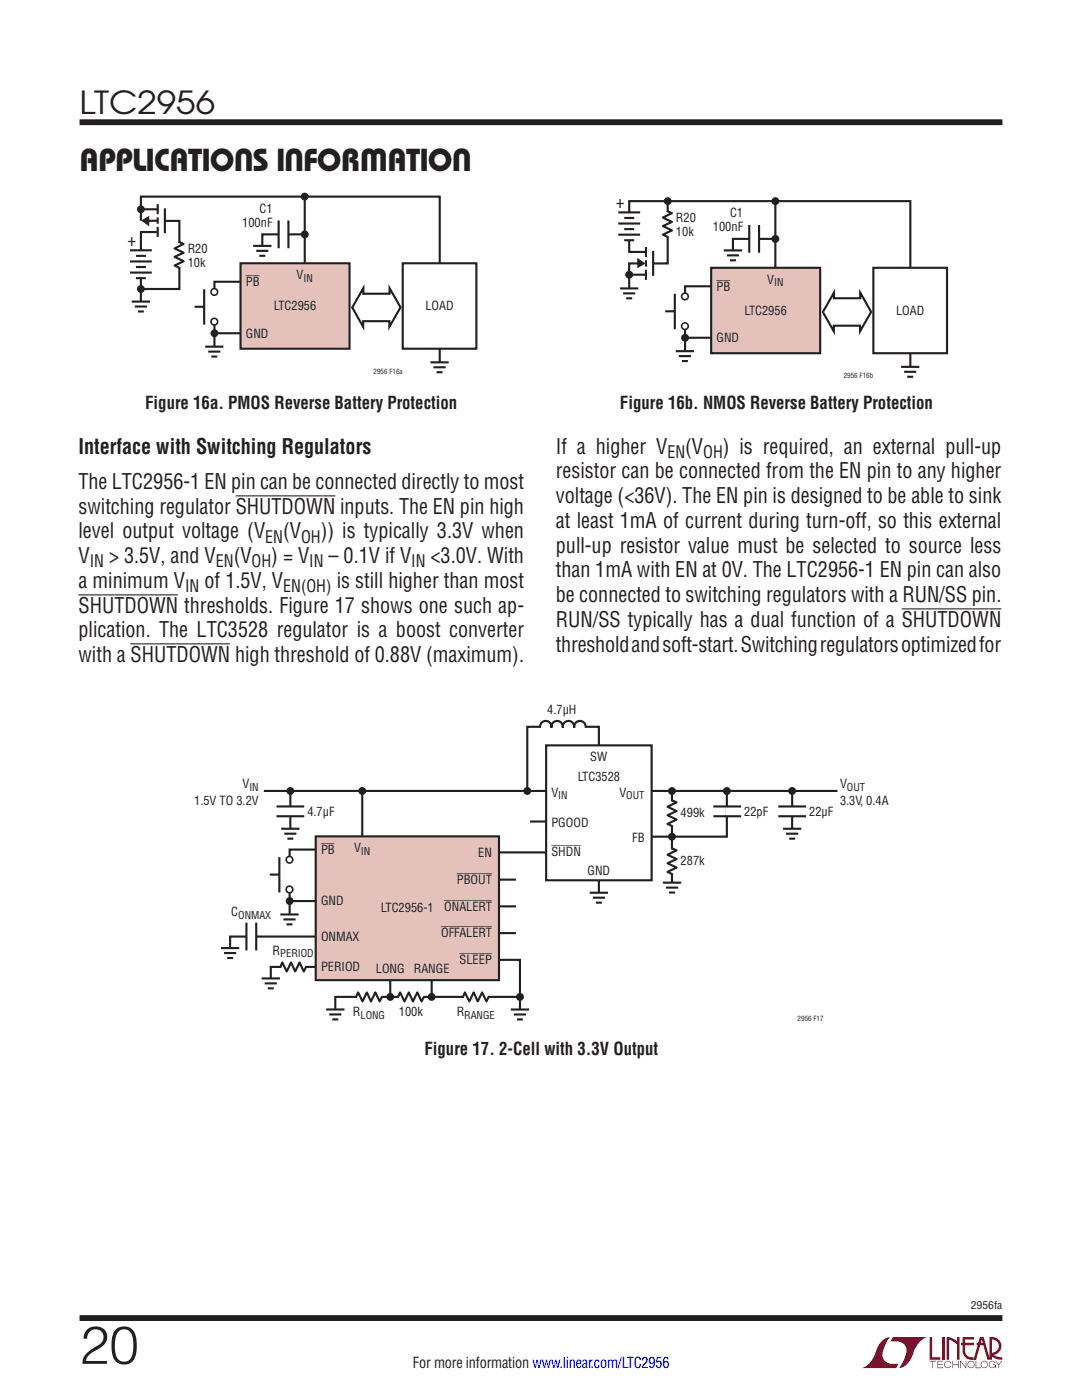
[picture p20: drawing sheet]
<svg xmlns="http://www.w3.org/2000/svg" width="216mm" height="279mm" viewBox="0 0 216 279" stroke-linecap="round" stroke-linejoin="round" font-family="sans-serif">
<defs><g id="words">
<text font-size="10.6" fill="#231f20" x="15.9" y="272.2">20</text>
<g font-size="6.3" fill="#231f20">
<text x="15.9" y="22.8">LTC2956</text>
<text x="15.9" y="34.1">APPLICATIONS INFORMATION</text>
</g>
<g font-size="4.2" fill="#231f20">
<text x="15.7" y="90.5">Interface with Switching Regulators</text>
<text x="110.9" y="95.5">resistor can be connected from the EN pin to any higher</text>
<text x="110.9" y="90.5">If a higher V</text>
<text x="136.7" y="90.5">(V</text>
<text x="144.2" y="90.5">) is required, an external pull-up</text>
<text x="15.7" y="97.6">The LTC2956-1 EN pin can be connected directly to most</text>
<text x="110.9" y="100.4">voltage (&lt;36V). The EN pin is designed to be able to sink</text>
<text x="15.7" y="102.5">switching regulator SHUTDOWN inputs. The EN pin high</text>
<text x="15.7" y="107.5">level output voltage (V</text>
<text x="56.5" y="107.5">(V</text>
<text x="64" y="107.5">)) is typically 3.3V when</text>
<text x="110.9" y="105.3">at least 1mA of current during turn-off, so this external</text>
<text x="15.7" y="112.4">V</text>
<text x="21.8" y="112.4">&gt; 3.5V, and V</text>
<text x="46.6" y="112.4">(V</text>
<text x="54.1" y="112.4">) = V</text>
<text x="65.6" y="112.4">– 0.1V if V</text>
<text x="85.9" y="112.4">&lt;3.0V. With</text>
<text x="110.9" y="110.3">pull-up resistor value must be selected to source less</text>
<text x="15.7" y="117.3">a minimum V</text>
<text x="40.8" y="117.3">of 1.5V, V</text>
<text x="67.2" y="117.3">is still higher than most</text>
<text x="110.9" y="115.2">than 1mA with EN at 0V. The LTC2956-1 EN pin can also</text>
<text x="15.7" y="122.3">SHUTDOWN thresholds. Figure 17 shows one such ap-</text>
<text x="110.9" y="120.2">be connected to switching regulators with a RUN/SS pin.</text>
<text x="110.9" y="125.1">RUN/SS typically has a dual function of a SHUTDOWN</text>
<text x="15.7" y="127.2">plication. The LTC3528 regulator is a boost converter</text>
<text x="110.9" y="130.1">threshold and soft-start.Switching regulators optimized for</text>
<text x="15.7" y="132.2">with a SHUTDOWN high threshold of 0.88V (maximum).</text>
</g>
<g font-size="3.5" fill="#231f20">
<text x="122.9" y="41.5">+</text>
<text x="25.5" y="49.1">+</text>
<text x="29" y="81.6">Figure 16a. PMOS Reverse Battery Protection</text>
<text x="123.7" y="81.6">Figure 16b. NMOS Reverse Battery Protection</text>
<text x="84.7" y="210.5">Figure 17. 2-Cell with 3.3V Output</text>
</g>
<g font-size="3.4" fill="#231f20">
<text x="133.2" y="91.4">EN</text>
<text x="140.3" y="91.4">OH</text>
<text x="17.9" y="113.2">IN</text>
<text x="43.1" y="113.2">EN</text>
<text x="50.2" y="113.2">OH</text>
<text x="52.9" y="108.3">EN</text>
<text x="60.1" y="108.3">OH</text>
<text x="61.7" y="113.2">IN</text>
<text x="82.1" y="113.2">IN</text>
<text x="36.9" y="118.2">IN</text>
<text x="56.5" y="118.2">EN(OH)</text>
</g>
<text font-size="3" fill="#231f20" x="82.4" y="273.1">For more information www.linear.com/LTC2956</text>
<g font-size="2.5" fill="#231f20">
<text x="48.3" y="45.3">100nF</text>
<text x="51.8" y="42.4">C1</text>
<text x="134.9" y="44.4">R20</text>
<text x="134.9" y="47.2">10k</text>
<text x="142.3" y="46.2">100nF</text>
<text x="145.7" y="43.3">C1</text>
<text x="37.5" y="50.5">R20</text>
<text x="37.5" y="53.3">10k</text>
<text x="49.1" y="57.1">PB</text>
<text x="59.2" y="55.7">V</text>
<text x="143" y="58">PB</text>
<text x="153.1" y="56.6">V</text>
<text x="54.6" y="62">LTC2956</text>
<text x="84.9" y="62">LOAD</text>
<text x="148.5" y="62.9">LTC2956</text>
<text x="178.8" y="62.9">LOAD</text>
<text x="49.1" y="67.4">GND</text>
<text x="143" y="68.3">GND</text>
<text x="109.2" y="142.4">4.7µH</text>
<text x="115.3" y="155.8">LTC3528</text>
<text x="117.8" y="151.9">SW</text>
<text x="38.7" y="160.7">1.5V TO 3.2V</text>
<text x="48.4" y="157.3">V</text>
<text x="110" y="159">V</text>
<text x="123.6" y="159">V</text>
<text x="167.6" y="157.3">V</text>
<text x="167.6" y="160.7">3.3V, 0.4A</text>
<text x="61.3" y="162.8">4.7µF</text>
<text x="110" y="165">PGOOD</text>
<text x="135.8" y="163">499k</text>
<text x="148.5" y="162.8">22pF</text>
<text x="161.5" y="162.8">22µF</text>
<text x="64.1" y="170.4">PB</text>
<text x="70.7" y="170.1">V</text>
<text x="95.4" y="171">EN</text>
<text x="110" y="170.9">SHDN</text>
<text x="126.1" y="168.1">FB</text>
<text x="135.8" y="172.6">287k</text>
<text x="91.2" y="176.4">PBOUT</text>
<text x="117.2" y="174.6">GND</text>
<text x="46.2" y="182.8">C</text>
<text x="64.1" y="180.7">GND</text>
<text x="76" y="182">LTC2956-1</text>
<text x="88.6" y="181.7">ONALERT</text>
<text x="54.4" y="190.5">R</text>
<text x="64.1" y="187.7">ONMAX</text>
<text x="88" y="187">OFFALERT</text>
<text x="64.1" y="193.7">PERIOD</text>
<text x="75" y="194.2">LONG</text>
<text x="82.6" y="194.2">RANGE</text>
<text x="91.7" y="192.3">SLEEP</text>
<text x="70.4" y="202.8">R</text>
<text x="79.6" y="202.8">100k</text>
<text x="91.1" y="202.8">R</text>
</g>
<g font-size="2.1" fill="#231f20">
<text x="60.6" y="56.2">IN</text>
<text x="154.5" y="57.1">IN</text>
<text x="49.8" y="157.8">IN</text>
<text x="111.4" y="159.5">IN</text>
<text x="125" y="159.5">OUT</text>
<text x="169" y="157.8">OUT</text>
<text x="72" y="170.6">IN</text>
<text x="47.5" y="183.3">ONMAX</text>
<text x="55.9" y="191.1">PERIOD</text>
<text x="71.9" y="203.4">LONG</text>
<text x="92.6" y="203.4">RANGE</text>
<text x="193.7" y="261.2">2956fa</text>
</g>
<g font-size="1.4" fill="#231f20">
<text x="74.5" y="74.5">2956 F16a</text>
<text x="168.4" y="75.4">2956 F16b</text>
<text x="159.2" y="203.7">2956 F17</text>
</g>
</g></defs>
<g fill="#900126">
<path d="M185.5 266.8h.5v4.1h1.6v.5h-2.1z"/>
<path d="M176.2 267.4l1-.5h.5h-.1a6.2 6.2 0 0 0-1.4 4 2.58 2.58 0 0 0 3.1 1.3l-.5 .8h-6.9a4.9 4.9 0 0 0 3-3.8l.4-.7z"/>
<path d="M178.1 266.9h7a4.9 4.9 0 0 0-3.1 3.7 3.2 3.2 0 0 1-2.7 2.4h.1a6.2 6.2 0 0 0 1.4-4.1 2.58 2.58 0 0 0-3.1-1.2z"/>
<path d="M188 266.8h.5v4.6h-.5z"/>
<path d="M188.9 266.8l1 .2 1.1 .7v-.9h.5v4.6h-.5v-3.1l-1.6-.9v4h-.5z"/>
<path d="M185.5 271.6h1.3v.1h-.6v1.3h-.1v-1.3h-.6z"/>
<path d="M187 271.6h1.2v.1h-1v.5h.9v.2h-.9v.5h1v.1h-1.2z"/>
<path d="M190 271.6h.2v.6h1v-.6h.1v1.4h-.1v-.6h-1v.6h-.2z"/>
<path d="M191.6 271.6h.1l1 1.2v-1.2h.1v1.4l-1.1-1.2v1.2h-.1z"/>
<path d="M194.7 271.6h.1v1.3h.9v.1h-1z"/>
<path d="M198.6 271.6h.2l.5 .7 .5-.7h.2l-.6 .8v.6h-.2v-.6z"/>
<path d="M192.1 266.8h2.2v.5h-1.7v.7h1.7v.5h-1.7v1.1a1.32 1.32 0 0 0 1.7 1.3v.5l1.2-4.6h.8l1.1 4.1v-4.1a1.84 1.84 0 0 1 2.4 1.4 1.84 1.84 0 0 1-1.5 2.2l.8 .4 .9 .1v.5l-1.2-.2-1-.6v-.6a1.34 1.34 0 0 0 1.5-1.2 1.34 1.34 0 0 0-1.4-1.5v4.1h-.9l-.8-2.9h-1.3v-.5h1.2l-.2-.7-1.1 4.1a2.06 2.06 0 0 1-2.7-1.3v-1.6h-.4v-.5h.4z"/>
<path d="M193.2 271.8a.72 .72 0 0 1 1.2 .1 .72 .72 0 0 1-.4 1.1 .72 .72 0 0 1-1-.7h.2a.59 .59 0 0 0 .8 .5 .59 .59 0 0 0 .2-.9 .59 .59 0 0 0-1 .2v.2h-.2z"/>
<path d="M195.9 271.8a.72 .72 0 0 1 1.1 .1 .72 .72 0 0 1-.4 1.1 .72 .72 0 0 1-.9-.7h.1a.59 .59 0 0 0 .8 .5 .59 .59 0 0 0 .2-.9 .59 .59 0 0 0-.9 .2l-.1 .2h-.1z"/>
<path d="M197.5 271.8a.72 .72 0 0 1 1.2 .2h-.2a.59 .59 0 0 0-.9-.1 .59 .59 0 0 0 .1 .9 .59 .59 0 0 0 .9-.4h-.5v-.1h.6v.7h-.1v-.3a.73 .73 0 0 1-1.1 .2 .73 .73 0 0 1 0-1.1z"/>
<path d="M188.6 271.8a.71 .71 0 0 1 1.2 .3h-.1a.59 .59 0 0 0-.9-.3 .59 .59 0 0 0-.1 1 .59 .59 0 0 0 1-.3h.1a.73 .73 0 0 1-1.1 .4 .73 .73 0 0 1-.1-1.1z"/>
</g>
<path d="M15.9 24.4h184.1M15.9 263h184.1" fill="none" stroke="#231f20" stroke-width="1.2" stroke-linecap="butt"/>
<path d="M60.8 39.2v13.3M32.9 44.1h2.9v13.6h-7.7M60.8 46.8h-8.5v2.3M87.7 52.5v-13.3h-59.6v21" fill="none" stroke="#231f20" stroke-width=".42"/>
<path d="M48 52.5h21.7v17.1h-21.7z" fill="#e5c1bc"/>
<path d="M48 52.5h21.7v17.1h-21.7zM55.6 44v5.5M57.6 44v5.5" fill="none" stroke="#231f20" stroke-width=".42"/>
<path d="M55.6 46.8h1.9" fill="none" stroke="#fff" stroke-width=".71" stroke-linecap="butt"/>
<g fill="#231f20">
<circle cx="60.8" cy="39.2" r=".79"/>
<circle cx="28.1" cy="57.7" r=".79"/>
<circle cx="60.8" cy="46.8" r=".79"/>
<circle cx="42.8" cy="66.5" r=".79"/>
</g>
<path d="M35.6 48.3l1 .4-1.8 .9 1.8 .8-1.8 .9 1.8 .8-1.8 .9 1 .5M48 56.2h-5.2v13M50.5 49.1h3.7M51.1 50.1h2.5M51.7 51h1.2M26.3 60.2h3.6M26.9 61.2h2.4M27.5 62.2h1.2M40.9 69.2h3.7M41.6 70.2h2.4M42.2 71.2h1.2M42.8 66.5h5.2" fill="none" stroke="#231f20" stroke-width=".42"/>
<path d="M35.7 48.5v4.8" fill="none" stroke="#fff" stroke-width=".71" stroke-linecap="butt"/>
<path d="M52.3 49.1v2.2M28.1 60.2v2.2M42.8 69.2v2.2" fill="none" stroke="#fff" stroke-width=".97" stroke-linecap="butt"/>
<path d="M80.4 52.5h14.7v17.1h-14.7z" fill="#fff"/>
<path d="M40.7 57.7v7.1M80.4 52.5h14.7v17.1h-14.7zM85.9 72.3h3.6M86.5 73.3h2.4M87.1 74.3h1.2M87.7 69.6v2.8" fill="none" stroke="#231f20" stroke-width=".42"/>
<path d="M87.7 72.3v2.2" fill="none" stroke="#fff" stroke-width=".97" stroke-linecap="butt"/>
<path d="M42.8 58.3v5.9" fill="none" stroke="#fff" stroke-width="1.1" stroke-linecap="butt"/>
<circle cx="42.8" cy="64.2" r=".66" fill="#fff"/>
<circle cx="42.8" cy="64.2" r=".66" fill="none" stroke="#231f20" stroke-width=".32"/>
<circle cx="42.8" cy="58.3" r=".66" fill="#fff"/>
<circle cx="42.8" cy="58.3" r=".66" fill="none" stroke="#231f20" stroke-width=".32"/>
<g fill="none" stroke="#231f20" stroke-width=".42">
<path d="M25.9 50h4.4M25.9 52.2h4.4M25.9 54.4h4.4M27.1 51.1h2M27.1 53.3h2M27.1 55.5h2M27.9 41.8h3.6M27.9 46.3h3.6M28.1 41.8v2.2M31.5 43.4v1.3M31.5 45.3v2M32.9 41.6v4.9"/>
<path d="M72.5 57.5v1.1h5.2v-1.1l2.2 3.8-2.2 3.9v-1.1h-5.2v1.1l-2.2-3.8zM38.8 61.2h1.9"/>
</g>
<path d="M28.1 50v5.5" fill="none" stroke="#fff" stroke-width=".62" stroke-linecap="butt"/>
<path d="M28.1 41.8v4.5" fill="none" stroke="#fff" stroke-width=".71" stroke-linecap="butt"/>
<circle cx="28.1" cy="41.8" r=".79" fill="#231f20"/>
<path d="M28.9 44.1h2.6M31.5 40.7v2" fill="none" stroke="#231f20" stroke-width=".42"/>
<path d="M28.6 44l.9-.5v1.2z" fill="#231f20"/>
<path d="M28.6 44l.9-.5v1.2z" fill="none" stroke="#231f20" stroke-width=".49"/>
<path d="M154.7 47.7h-8.4v2.3M154.7 40.1v13.3" fill="none" stroke="#231f20" stroke-width=".42"/>
<path d="M141.9 53.4h21.8v17.1h-21.8z" fill="#e5c1bc"/>
<path d="M141.9 53.4h21.8v17.1h-21.8zM149.5 44.9v5.5M151.5 44.9v5.5" fill="none" stroke="#231f20" stroke-width=".42"/>
<path d="M149.5 47.7h1.9" fill="none" stroke="#fff" stroke-width=".71" stroke-linecap="butt"/>
<g fill="#231f20">
<circle cx="154.7" cy="40.1" r=".79"/>
<circle cx="133.2" cy="40.1" r=".79"/>
<circle cx="154.7" cy="47.7" r=".79"/>
<circle cx="136.7" cy="67.4" r=".79"/>
</g>
<g fill="none" stroke="#231f20" stroke-width=".42">
<path d="M123.7 57.6h3.7M124.3 58.6h2.5M125 59.5h1.1M133.1 42.1l1 .4-1.8 .9 1.8 .9-1.8 .8 1.8 .9-1.8 .8 1 .5M133.2 40.1v12.5h-2.9M141.9 57.1h-5.2v13M144.4 50h3.7M145 51h2.5M145.7 52h1.1M181.6 53.4v-13.3h-56l-.1 17.5M134.8 70.1h3.7M135.5 71.1h2.4"/>
<path d="M136.1 72.1h1.2M136.7 67.4h5.2"/>
</g>
<path d="M133.2 42.3v4.8" fill="none" stroke="#fff" stroke-width=".71" stroke-linecap="butt"/>
<path d="M125.6 57.6v2.2M146.3 50v2.2M136.7 70.1v2.2" fill="none" stroke="#fff" stroke-width=".97" stroke-linecap="butt"/>
<path d="M174.3 53.4h14.7v17.1h-14.7z" fill="#fff"/>
<path d="M134.7 58.6v7.1M174.3 53.4h14.7v17.1h-14.7zM179.8 73.2h3.6M180.4 74.2h2.4M181 75.2h1.2M181.6 70.5v2.8" fill="none" stroke="#231f20" stroke-width=".42"/>
<path d="M181.6 73.2v2.2" fill="none" stroke="#fff" stroke-width=".97" stroke-linecap="butt"/>
<path d="M136.7 59.2v5.9" fill="none" stroke="#fff" stroke-width="1.1" stroke-linecap="butt"/>
<circle cx="136.7" cy="65.1" r=".66" fill="#fff"/>
<circle cx="136.7" cy="65.1" r=".66" fill="none" stroke="#231f20" stroke-width=".32"/>
<circle cx="136.7" cy="59.2" r=".66" fill="#fff"/>
<circle cx="136.7" cy="59.2" r=".66" fill="none" stroke="#231f20" stroke-width=".32"/>
<path d="M125.3 54.8h3.6M125.4 50.3h3.5M127.9 52.6h-2.4v2.2M128.9 49.3v2M128.9 51.9v1.3M130.3 50.1v5M132.7 62.1h1.9" fill="none" stroke="#231f20" stroke-width=".42"/>
<path d="M125.5 50.3v4.5" fill="none" stroke="#fff" stroke-width=".71" stroke-linecap="butt"/>
<circle cx="125.5" cy="54.8" r=".79" fill="#231f20"/>
<path d="M128.9 53.8v2.1" fill="none" stroke="#231f20" stroke-width=".42"/>
<path d="M127.4 51.9l.9 .7-.9 .5z" fill="#231f20"/>
<path d="M127.4 51.9l.9 .7-.9 .5z" fill="none" stroke="#231f20" stroke-width=".49"/>
<g fill="none" stroke="#231f20" stroke-width=".42">
<path d="M123.4 42.4h4.3M123.4 44.6h4.3M123.4 46.8h4.3M124.6 43.5h2M124.6 45.7h1.9M124.6 47.9h1.9M166.4 58.4v1.1h5.2v-1.1l2.2 3.8-2.2 3.9v-1.1h-5.2v1.1l-2.2-3.8zM52.6 157.9h114.5M57.9 157.9v7.5M72.3 157.9v9M134.1 157.9v18.2M145 157.9v9.1h-15"/>
<path d="M103.8 199h-36.9v2.5"/>
</g>
<path d="M125.5 42.4v5.6" fill="none" stroke="#fff" stroke-width=".62" stroke-linecap="butt"/>
<path d="M63 166.9h36.6v28.7h-36.6z" fill="#e5c1bc"/>
<path d="M55.2 162.9h5.5M55.2 160.9h5.5M63 166.9h36.6v28.7h-36.6zM99.8 175.5h3.1M99.8 180.9h3.1M99.8 186.2h3.1" fill="none" stroke="#231f20" stroke-width=".42"/>
<path d="M57.9 161v1.9" fill="none" stroke="#fff" stroke-width=".71" stroke-linecap="butt"/>
<g fill="#231f20">
<circle cx="77.9" cy="199" r=".79"/>
<circle cx="86.1" cy="199" r=".79"/>
<circle cx="103.8" cy="199" r=".79"/>
<circle cx="72.3" cy="157.9" r=".79"/>
</g>
<path d="M119.5 148.9v-3.9h-14.3v12.9" fill="none" stroke="#231f20" stroke-width=".42"/>
<g fill="#231f20">
<circle cx="105.2" cy="157.9" r=".79"/>
<circle cx="57.9" cy="157.9" r=".79"/>
<circle cx="57.8" cy="179.8" r=".79"/>
</g>
<g fill="none" stroke="#231f20" stroke-width=".42">
<path d="M134 159.7l1 .4-1.8 .9 1.8 .9-1.8 .8 1.8 .9-1.8 .8 1 .5M158.1 157.9v7.5M56.1 165.4h3.7M56.7 166.4h2.4M57.3 167.4h1.2M57.8 179.8h5.2M63 169.6h-5.2v13M99.8 170.1h9.2M105.8 164h3.2M134 169.3l1 .4-1.8 .9 1.8 .9-1.8 .8 1.8 .8-1.8 .9 1 .5M155.3 162.9h5.5M155.3 160.9h5.5"/>
<path d="M77.9 195.6v3.4M86.1 195.6v3.4"/>
</g>
<path d="M134.1 159.9v4.8M134.1 169.5v4.8M158.1 161v1.9" fill="none" stroke="#fff" stroke-width=".71" stroke-linecap="butt"/>
<path d="M57.9 165.4v2.2" fill="none" stroke="#fff" stroke-width=".97" stroke-linecap="butt"/>
<circle cx="158.1" cy="157.9" r=".79" fill="#231f20"/>
<path d="M145.1 161v1.9" fill="none" stroke="#fff" stroke-width=".71" stroke-linecap="butt"/>
<path d="M132.3 176.2h3.6M132.9 177.1h2.4M133.5 178.1h1.2M142.3 162.9h5.6M142.3 160.9h5.6M156.2 165.4h3.7M156.9 166.4h2.4M157.5 167.4h1.2" fill="none" stroke="#231f20" stroke-width=".42"/>
<path d="M134.1 176.2v2.2M158.1 165.4v2.2" fill="none" stroke="#fff" stroke-width=".97" stroke-linecap="butt"/>
<g fill="#231f20">
<circle cx="134.1" cy="167" r=".79"/>
<circle cx="145" cy="157.9" r=".79"/>
<circle cx="134.1" cy="157.9" r=".79"/>
</g>
<g fill="none" stroke="#231f20" stroke-width=".42">
<path d="M55.7 171.1v7M44.1 189.2h3.6M44.7 190.2h2.4M45.3 191.2h1.2M49.2 184.1v5.6M51.1 184.1v5.6M52.2 195.3h3.7M52.8 196.3h2.4M53.4 197.2h1.2M55.9 182.5h3.7M56.6 183.5h2.4M57.2 184.5h1.2"/>
<path d="M63 186.9h-17.1v2.3M63 193h-9v2.3M99.6 191.6h4.2v9.9M65.1 201.5h3.6M65.7 202.5h2.4M66.3 203.4h1.2M101.9 201.5h3.7M102.5 202.5h2.5M103.2 203.4h1.1"/>
</g>
<path d="M49.2 186.9h1.9" fill="none" stroke="#fff" stroke-width=".71" stroke-linecap="butt"/>
<path d="M45.9 189.2v2.2M54 195.3v2.2M57.8 182.5v2.2M66.9 201.5v2.2M103.8 201.5v2.2" fill="none" stroke="#fff" stroke-width=".97" stroke-linecap="butt"/>
<path d="M57.8 171.6v5.9" fill="none" stroke="#fff" stroke-width="1.1" stroke-linecap="butt"/>
<circle cx="57.8" cy="177.5" r=".66" fill="#fff"/>
<circle cx="57.8" cy="177.5" r=".66" fill="none" stroke="#231f20" stroke-width=".32"/>
<circle cx="57.8" cy="171.6" r=".66" fill="#fff"/>
<circle cx="57.8" cy="171.6" r=".66" fill="none" stroke="#231f20" stroke-width=".32"/>
<path d="M53.8 174.5h1.9M61.1 192.9l-.5 1-.8-1.8-.9 1.8-.8-1.8-.9 1.8-.9-1.8-.4 1M76.2 198.9l-.4 1-.9-1.8-.9 1.8-.8-1.8-.9 1.8-.8-1.8-.5 1M84.6 198.9l-.5 1-.8-1.8-.9 1.8-.8-1.8-.9 1.8-.9-1.8-.4 1M97.5 198.9l-.4 1-.9-1.8-.9 1.8-.8-1.8-.9 1.8-.8-1.8-.5 1" fill="none" stroke="#231f20" stroke-width=".42"/>
<path d="M56.1 193h4.8M71.2 199h4.8M79.6 199h4.8M92.5 199h4.9" fill="none" stroke="#fff" stroke-width=".71" stroke-linecap="butt"/>
<path d="M109 148.8h21v26.9h-21z" fill="#fff"/>
<path d="M107.8 145.2a1.16 1.16 0 0 1 1.1-1.3 1.16 1.16 0 0 1 1.1 1.3 1.15 1.15 0 0 1 1.2-1.3 1.15 1.15 0 0 1 1.1 1.3 1.15 1.15 0 0 1 1.1-1.3 1.15 1.15 0 0 1 1.2 1.3 1.16 1.16 0 0 1 1.1-1.3 1.16 1.16 0 0 1 1.2 1.3M109 148.8h21v26.9h-21zM117.7 178.2h3.6M118.3 179.2h2.4M119.5 175.7v2.6M118.9 180.1h1.2" fill="none" stroke="#231f20" stroke-width=".42"/>
<path d="M119.5 178.2v2.2" fill="none" stroke="#fff" stroke-width=".97" stroke-linecap="butt"/>
<path d="M107.8 145h9" fill="none" stroke="#fff" stroke-width=".71" stroke-linecap="butt"/>
<use href="#words"/>
</svg>
